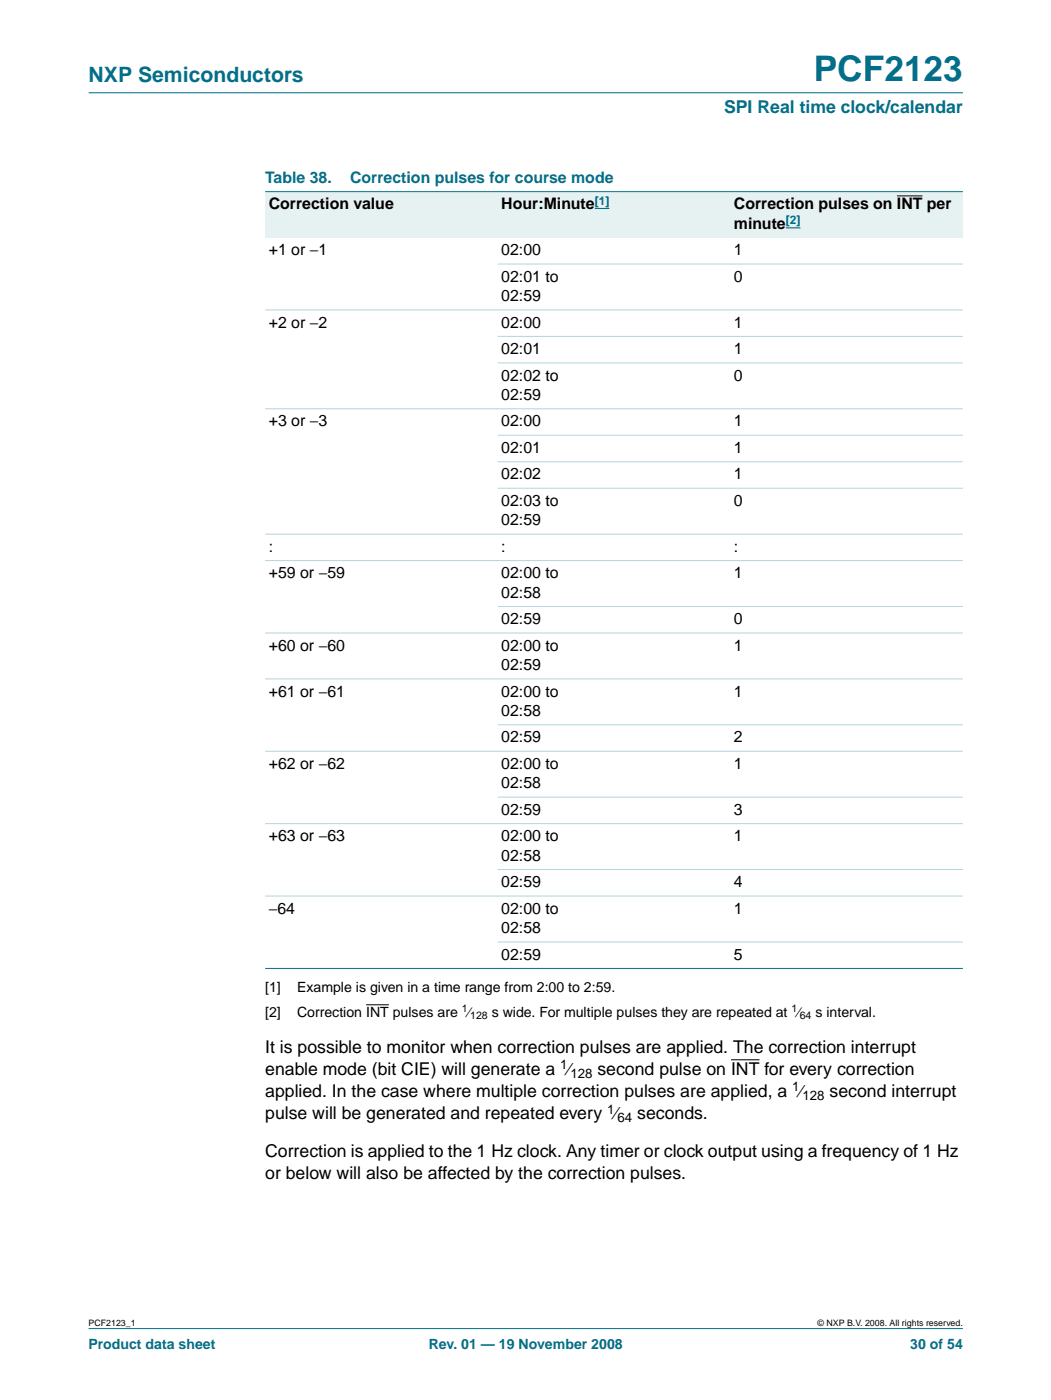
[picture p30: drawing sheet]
<svg xmlns="http://www.w3.org/2000/svg" width="210mm" height="280mm" viewBox="0 0 210 280" stroke-linecap="round" stroke-linejoin="round" font-family="sans-serif">
<defs><g id="words">
<text font-size="7.1" fill="#00708a" x="162.5" y="16.2">PCF2123</text>
<text font-size="4.2" fill="#00708a" x="17.7" y="16.4">NXP Semiconductors</text>
<text font-size="3.5" fill="#00708a" x="144.6" y="22.7">SPI Real time clock/calendar</text>
<g font-size="3.5">
<text x="53" y="210.3">It is possible to monitor when correction pulses are applied. The correction interrupt</text>
<text x="53" y="214.7">enable mode (bit CIE) will generate a ⁄</text>
<text x="119.3" y="214.7">second pulse on INT for every correction</text>
<text x="53" y="219.2">applied. In the case where multiple correction pulses are applied, a ⁄</text>
<text x="165.7" y="219.2">second interrupt</text>
<text x="53" y="223.6">pulse will be generated and repeated every ⁄</text>
<text x="127.3" y="223.6">seconds.</text>
<text x="53" y="231.1">Correction is applied to the 1 Hz clock. Any timer or clock output using a frequency of 1 Hz</text>
<text x="53" y="235.6">or below will also be affected by the correction pulses.</text>
</g>
<g font-size="3.2" fill="#00708a">
<text x="53" y="36.5">Table 38.</text>
<text x="69.9" y="36.5">Correction pulses for course mode</text>
</g>
<g font-size="3.2">
<text x="53.7" y="41.8">Correction value</text>
<text x="100.1" y="41.8">Hour:Minute</text>
<text x="146.6" y="41.8">Correction pulses on INT per</text>
<text x="146.6" y="45.7">minute</text>
<text x="53.7" y="51">+1 or −1</text>
<text x="100.1" y="51">02:00</text>
<text x="146.6" y="51">1</text>
<text x="100.1" y="56.3">02:01 to</text>
<text x="146.6" y="56.3">0</text>
<text x="53.7" y="65.5">+2 or −2</text>
<text x="100.1" y="60.2">02:59</text>
<text x="100.1" y="65.5">02:00</text>
<text x="146.6" y="65.5">1</text>
<text x="100.1" y="70.7">02:01</text>
<text x="146.6" y="70.7">1</text>
<text x="100.1" y="76">02:02 to</text>
<text x="146.6" y="76">0</text>
<text x="100.1" y="79.9">02:59</text>
<text x="53.7" y="85.2">+3 or −3</text>
<text x="100.1" y="85.2">02:00</text>
<text x="146.6" y="85.2">1</text>
<text x="100.1" y="90.5">02:01</text>
<text x="100.1" y="95.8">02:02</text>
<text x="146.6" y="90.5">1</text>
<text x="146.6" y="95.8">1</text>
<text x="100.1" y="101.1">02:03 to</text>
<text x="146.6" y="101.1">0</text>
<text x="100.1" y="105">02:59</text>
<text x="53.7" y="110.3">:</text>
<text x="100.1" y="110.3">:</text>
<text x="146.6" y="110.3">:</text>
<text x="53.7" y="115.6">+59 or −59</text>
<text x="100.1" y="119.4">02:58</text>
<text x="100.1" y="115.6">02:00 to</text>
<text x="146.6" y="115.6">1</text>
<text x="100.1" y="124.7">02:59</text>
<text x="146.6" y="124.7">0</text>
<text x="53.7" y="130">+60 or −60</text>
<text x="100.1" y="130">02:00 to</text>
<text x="146.6" y="130">1</text>
<text x="100.1" y="133.9">02:59</text>
<text x="53.7" y="139.2">+61 or −61</text>
<text x="100.1" y="143.1">02:58</text>
<text x="100.1" y="139.2">02:00 to</text>
<text x="146.6" y="139.2">1</text>
<text x="100.1" y="148.4">02:59</text>
<text x="146.6" y="148.4">2</text>
<text x="53.7" y="153.7">+62 or −62</text>
<text x="100.1" y="153.7">02:00 to</text>
<text x="146.6" y="153.7">1</text>
<text x="100.1" y="157.5">02:58</text>
<text x="100.1" y="162.8">02:59</text>
<text x="146.6" y="162.8">3</text>
<text x="53.7" y="168.1">+63 or −63</text>
<text x="100.1" y="172">02:58</text>
<text x="100.1" y="168.1">02:00 to</text>
<text x="146.6" y="168.1">1</text>
<text x="100.1" y="177.3">02:59</text>
<text x="146.6" y="177.3">4</text>
<text x="53.7" y="182.6">−64</text>
<text x="100.1" y="182.6">02:00 to</text>
<text x="146.6" y="182.6">1</text>
<text x="100.1" y="186.5">02:58</text>
<text x="100.1" y="191.8">02:59</text>
<text x="146.6" y="191.8">5</text>
</g>
<g font-size="2.8">
<text x="53" y="198.2">[1]</text>
<text x="53" y="203.2">[2]</text>
<text x="59.3" y="198.2">Example is given in a time range from 2:00 to 2:59.</text>
<text x="59.3" y="203.2">Correction INT pulses are ⁄</text>
<text x="98.2" y="203.2">s wide. For multiple pulses they are repeated at ⁄</text>
<text x="162.9" y="203.2">s interval.</text>
</g>
<g font-size="2.8" fill="#00708a">
<text x="17.7" y="269.5">Product data sheet</text>
<text x="85.6" y="269.5">Rev. 01 — 19 November 2008</text>
<text x="181.8" y="269.5">30 of 54</text>
</g>
<g font-size="2.6">
<text x="111.9" y="213.7">1</text>
<text x="113.9" y="215.4">128</text>
<text x="158.2" y="218.1">1</text>
<text x="160.3" y="219.8">128</text>
<text x="121.3" y="222.5">1</text>
<text x="123.3" y="224.2">64</text>
</g>
<g font-size="2.4" fill="#00f">
<text x="118.8" y="40.9">[1]</text>
<text x="156.9" y="44.7">[2]</text>
</g>
<g font-size="2.1">
<text x="92.3" y="202.3">1</text>
<text x="93.9" y="203.7">128</text>
<text x="158.1" y="202.3">1</text>
<text x="159.7" y="203.7">64</text>
</g>
<g font-size="1.8">
<text x="17.7" y="264.9">PCF2123_1</text>
<text x="163.3" y="264.9">© NXP B.V. 2008. All rights reserved.</text>
</g>
</g></defs>
<g fill="#00708a" stroke="#00708a" stroke-width=".2">
<path d="M17.7 265.5h174.6z"/>
<path d="M17.7 18.5h174.6z"/>
</g>
<path d="M73.1 200.8h4.6" fill="none" stroke="#000" stroke-width=".2"/>
<path d="M146 211.8h5.7" fill="none" stroke="#000" stroke-width=".21"/>
<g fill="#e6f2f2">
<path d="M53 38.3h46.4v9.2h-46.4z" fill-rule="evenodd"/>
<path d="M99.4 38.3h46.5v9.2h-46.5z" fill-rule="evenodd"/>
</g>
<path d="M118.8 41.7h2.9z" fill="#00f" stroke="#00f" stroke-width=".21"/>
<path d="M145.9 38.3h46.4v9.2h-46.4z" fill-rule="evenodd" fill="#e6f2f2"/>
<path d="M179.1 39.1h5.1z" fill="#000" stroke="#000" stroke-width=".2"/>
<path d="M156.9 45.5h3z" fill="#00f" stroke="#00f" stroke-width=".21"/>
<g fill="#00708a" stroke="#00708a" stroke-width=".2">
<path d="M53 38.3h139.3z"/>
<path d="M53 193.5h139.3z"/>
</g>
<g fill="#b3d4db" stroke="#b3d4db" stroke-width=".2">
<path d="M99.4 52.8h92.9z"/>
<path d="M53 61.9h139.3z"/>
<path d="M99.4 67.2h92.9z"/>
<path d="M99.4 72.5h92.9z"/>
<path d="M53 81.7h139.3z"/>
<path d="M99.4 87h92.9z"/>
<path d="M99.4 92.3h92.9z"/>
<path d="M99.4 97.6h92.9z"/>
<path d="M53 106.7h139.3z"/>
<path d="M53 112h139.3z"/>
<path d="M99.4 121.2h92.9z"/>
<path d="M53 126.5h139.3z"/>
<path d="M53 135.7h139.3z"/>
<path d="M99.4 144.8h92.9z"/>
<path d="M53 150.1h139.3z"/>
<path d="M99.4 159.3h92.9z"/>
<path d="M53 164.6h139.3z"/>
<path d="M99.4 173.8h92.9z"/>
<path d="M53 179.1h139.3z"/>
<path d="M99.4 188.2h92.9z"/>
</g>
<use href="#words"/>
</svg>
